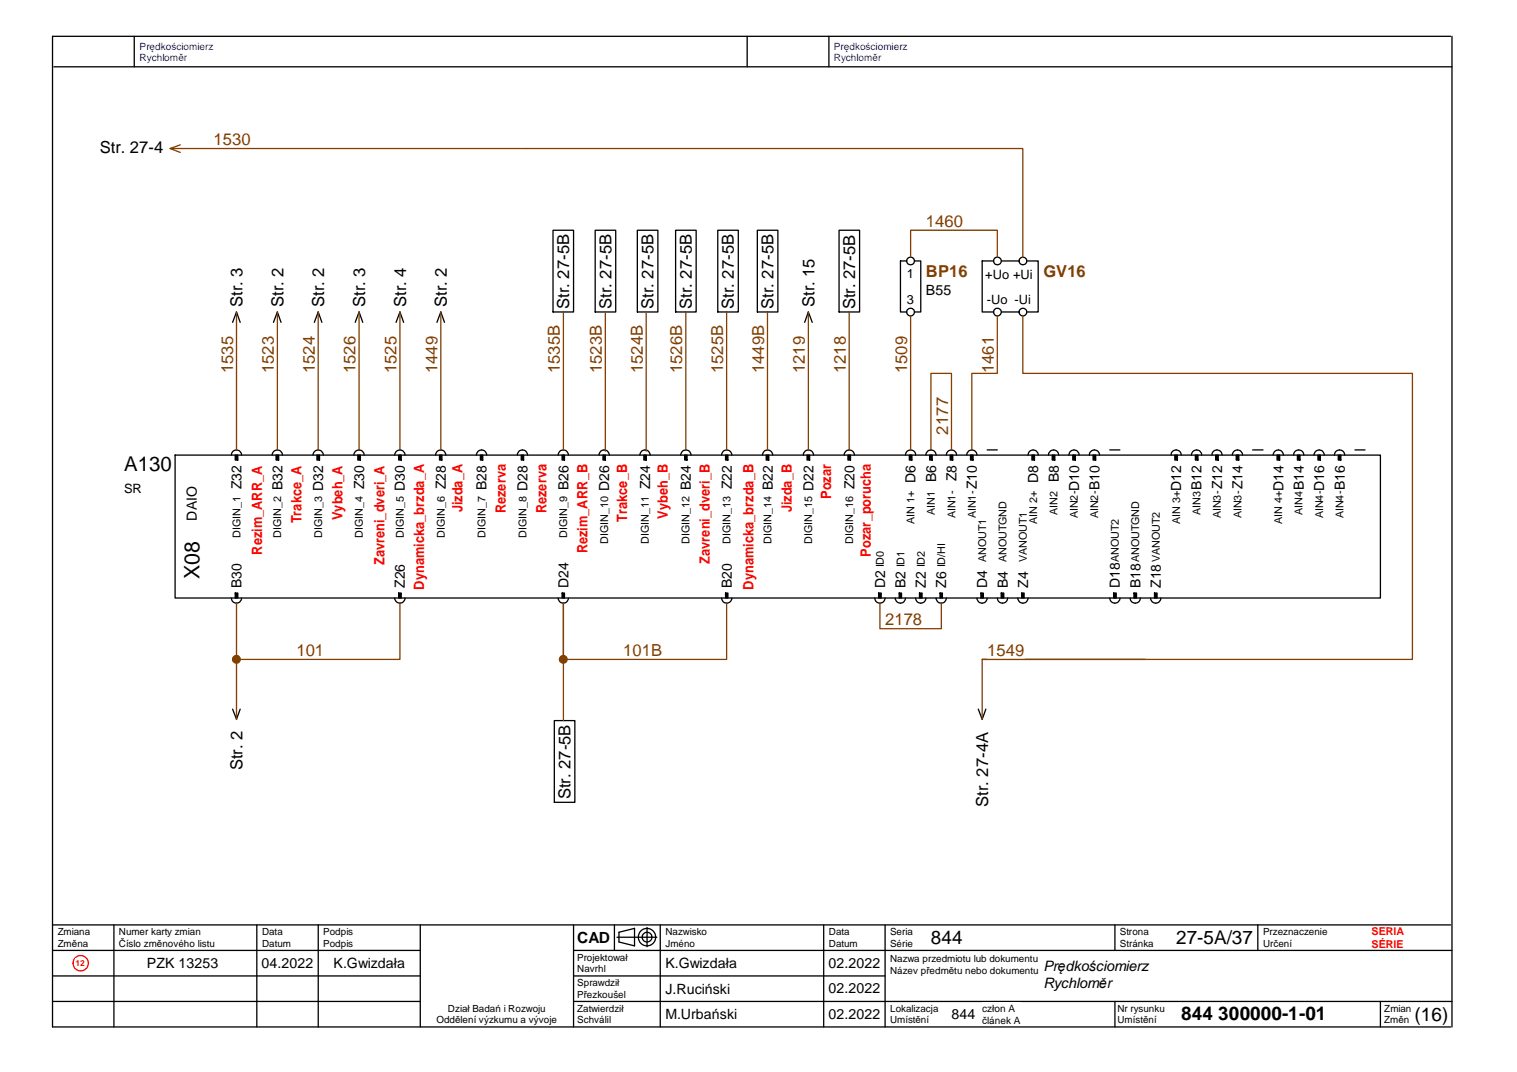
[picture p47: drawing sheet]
<svg xmlns="http://www.w3.org/2000/svg" width="297mm" height="210mm" viewBox="0 0 297 210" stroke-linecap="round" stroke-linejoin="round" font-family="sans-serif">
<defs><g id="words">
<text font-size="4.2" x="39.1" y="113.3" transform="rotate(-90 39.1 113.3)">X08</text>
<text font-size="4" x="24.3" y="92.3">A130</text>
<g font-size="3.7">
<text x="182.3" y="184.9">844</text>
<text x="230.3" y="184.9">27-5A/37</text>
<text x="231.3" y="199.8">844 300000-1-01</text>
<text x="277" y="199.9">(16)</text>
</g>
<g font-size="3.3" fill="#804000">
<text x="41.8" y="28.4">1530</text>
<text x="181.3" y="44.4">1460</text>
<text x="45.6" y="73.1" transform="rotate(-90 45.6 73.1)">1535</text>
<text x="53.6" y="73.1" transform="rotate(-90 53.6 73.1)">1523</text>
<text x="61.6" y="73.1" transform="rotate(-90 61.6 73.1)">1524</text>
<text x="69.6" y="73.1" transform="rotate(-90 69.6 73.1)">1526</text>
<text x="77.6" y="73.1" transform="rotate(-90 77.6 73.1)">1525</text>
<text x="85.6" y="73.1" transform="rotate(-90 85.6 73.1)">1449</text>
<text x="109.6" y="73.1" transform="rotate(-90 109.6 73.1)">1535B</text>
<text x="117.9" y="73.1" transform="rotate(-90 117.9 73.1)">1523B</text>
<text x="125.9" y="73.1" transform="rotate(-90 125.9 73.1)">1524B</text>
<text x="133.6" y="73.1" transform="rotate(-90 133.6 73.1)">1526B</text>
<text x="141.6" y="73.1" transform="rotate(-90 141.6 73.1)">1525B</text>
<text x="149.6" y="73.1" transform="rotate(-90 149.6 73.1)">1449B</text>
<text x="157.6" y="73.1" transform="rotate(-90 157.6 73.1)">1219</text>
<text x="165.6" y="73.1" transform="rotate(-90 165.6 73.1)">1218</text>
<text x="177.6" y="73.1" transform="rotate(-90 177.6 73.1)">1509</text>
<text x="194.6" y="73.1" transform="rotate(-90 194.6 73.1)">1461</text>
<text x="185.6" y="85.1" transform="rotate(-90 185.6 85.1)">2177</text>
<text x="173.3" y="122.4">2178</text>
<text x="58" y="128.4">101</text>
<text x="122" y="128.4">101B</text>
<text x="193.3" y="128.4">1549</text>
</g>
<g font-size="3.3">
<text x="19.6" y="30">Str. 27-4</text>
<text x="47.5" y="60.1" transform="rotate(-90 47.5 60.1)">Str. 3</text>
<text x="55.5" y="60.1" transform="rotate(-90 55.5 60.1)">Str. 2</text>
<text x="63.5" y="60.1" transform="rotate(-90 63.5 60.1)">Str. 2</text>
<text x="71.5" y="60.1" transform="rotate(-90 71.5 60.1)">Str. 3</text>
<text x="79.5" y="60.1" transform="rotate(-90 79.5 60.1)">Str. 4</text>
<text x="87.5" y="60.1" transform="rotate(-90 87.5 60.1)">Str. 2</text>
<text x="111.5" y="60.5" transform="rotate(-90 111.5 60.5)">Str. 27-5B</text>
<text x="119.7" y="60.5" transform="rotate(-90 119.7 60.5)">Str. 27-5B</text>
<text x="128" y="60.5" transform="rotate(-90 128 60.5)">Str. 27-5B</text>
<text x="135.5" y="60.5" transform="rotate(-90 135.5 60.5)">Str. 27-5B</text>
<text x="143.7" y="60.5" transform="rotate(-90 143.7 60.5)">Str. 27-5B</text>
<text x="151.5" y="60.5" transform="rotate(-90 151.5 60.5)">Str. 27-5B</text>
<text x="159.5" y="60.1" transform="rotate(-90 159.5 60.1)">Str. 15</text>
<text x="167.5" y="60.6" transform="rotate(-90 167.5 60.6)">Str. 27-5B</text>
<text x="47.5" y="150.8" transform="rotate(-90 47.5 150.8)">Str. 2</text>
<text x="111.7" y="156.5" transform="rotate(-90 111.7 156.5)">Str. 27-5B</text>
<text x="193.5" y="158" transform="rotate(-90 193.5 158)">Str. 27-4A</text>
</g>
<g font-size="3.2" fill="#804000">
<text x="181.3" y="54.1">BP16</text>
<text x="204.3" y="54.1">GV16</text>
</g>
<text font-size="3" x="113" y="184.6">CAD</text>
<g font-size="2.8">
<text x="181.3" y="57.7">B55</text>
<text x="28.8" y="189.6">PZK 13253</text>
<text x="51.2" y="189.6">04.2022</text>
<text x="65.3" y="189.6">K.Gwizdała</text>
<text x="130.3" y="189.6">K.Gwizdała</text>
<text x="162.2" y="189.6">02.2022</text>
<text x="204.3" y="190.2">Prędkościomierz</text>
<text x="130.3" y="194.6">J.Ruciński</text>
<text x="162.2" y="194.4">02.2022</text>
<text x="204.3" y="193.5">Rychloměr</text>
<text x="130.3" y="199.6">M.Urbański</text>
<text x="162.2" y="199.6">02.2022</text>
<text x="186.3" y="199.6">844</text>
</g>
<g font-size="2.8" fill="#f00">
<text x="67.1" y="101.9" transform="rotate(-90 67.1 101.9)">Vybeh_A</text>
<text x="90.5" y="100.3" transform="rotate(-90 90.5 100.3)">Jizda_A</text>
<text x="99" y="100.5" transform="rotate(-90 99 100.5)">Rezerva</text>
<text x="107" y="100.5" transform="rotate(-90 107 100.5)">Rezerva</text>
<text x="130.8" y="101.6" transform="rotate(-90 130.8 101.6)">Vybeh_B</text>
<text x="155" y="100.3" transform="rotate(-90 155 100.3)">Jizda_B</text>
<text x="162.8" y="97.7" transform="rotate(-90 162.8 97.7)">Pozar</text>
<text x="59.1" y="102.5" transform="rotate(-90 59.1 102.5)">Trakce_A</text>
<text x="122.8" y="102.2" transform="rotate(-90 122.8 102.2)">Trakce_B</text>
<text x="51.3" y="108.6" transform="rotate(-90 51.3 108.6)">Rezim_ARR_A</text>
<text x="75.3" y="110.7" transform="rotate(-90 75.3 110.7)">Zavreni_dveri_A</text>
<text x="115" y="108.4" transform="rotate(-90 115 108.4)">Rezim_ARR_B</text>
<text x="139" y="110.4" transform="rotate(-90 139 110.4)">Zavreni_dveri_B</text>
<text x="170.5" y="109" transform="rotate(-90 170.5 109)">Pozar_porucha</text>
<text x="83.1" y="115.5" transform="rotate(-90 83.1 115.5)">Dynamicka_brzda_A</text>
<text x="147.5" y="115.5" transform="rotate(-90 147.5 115.5)">Dynamicka_brzda_B</text>
</g>
<g font-size="2.7">
<text x="47.3" y="95.8" transform="rotate(-90 47.3 95.8)">Z32</text>
<text x="71.3" y="95.8" transform="rotate(-90 71.3 95.8)">Z30</text>
<text x="87.3" y="95.8" transform="rotate(-90 87.3 95.8)">Z28</text>
<text x="127.3" y="95.8" transform="rotate(-90 127.3 95.8)">Z24</text>
<text x="143.3" y="95.8" transform="rotate(-90 143.3 95.8)">Z22</text>
<text x="167.3" y="95.8" transform="rotate(-90 167.3 95.8)">Z20</text>
<text x="179.3" y="94.6" transform="rotate(-90 179.3 94.6)">D6</text>
<text x="183.3" y="94.4" transform="rotate(-90 183.3 94.4)">B6</text>
<text x="187.3" y="94.3" transform="rotate(-90 187.3 94.3)">Z8</text>
<text x="191.3" y="95.8" transform="rotate(-90 191.3 95.8)">Z10</text>
<text x="203.3" y="94.6" transform="rotate(-90 203.3 94.6)">D8</text>
<text x="207.3" y="94.4" transform="rotate(-90 207.3 94.4)">B8</text>
<text x="239.3" y="95.8" transform="rotate(-90 239.3 95.8)">Z12</text>
<text x="243.3" y="95.8" transform="rotate(-90 243.3 95.8)">Z14</text>
<text x="38.6" y="101.9" transform="rotate(-90 38.6 101.9)">DAIO</text>
<text x="55.3" y="96" transform="rotate(-90 55.3 96)">B32</text>
<text x="63.3" y="96.2" transform="rotate(-90 63.3 96.2)">D32</text>
<text x="79.3" y="96.2" transform="rotate(-90 79.3 96.2)">D30</text>
<text x="95.3" y="96" transform="rotate(-90 95.3 96)">B28</text>
<text x="103.3" y="96.2" transform="rotate(-90 103.3 96.2)">D28</text>
<text x="111.3" y="96" transform="rotate(-90 111.3 96)">B26</text>
<text x="119.3" y="96.2" transform="rotate(-90 119.3 96.2)">D26</text>
<text x="135.3" y="96" transform="rotate(-90 135.3 96)">B24</text>
<text x="151.3" y="96" transform="rotate(-90 151.3 96)">B22</text>
<text x="159.3" y="96.2" transform="rotate(-90 159.3 96.2)">D22</text>
<text x="211.3" y="96.2" transform="rotate(-90 211.3 96.2)">D10</text>
<text x="215.3" y="96" transform="rotate(-90 215.3 96)">B10</text>
<text x="231.3" y="96.2" transform="rotate(-90 231.3 96.2)">D12</text>
<text x="235.3" y="96" transform="rotate(-90 235.3 96)">B12</text>
<text x="251.3" y="96.2" transform="rotate(-90 251.3 96.2)">D14</text>
<text x="255.3" y="96" transform="rotate(-90 255.3 96)">B14</text>
<text x="259.3" y="96.2" transform="rotate(-90 259.3 96.2)">D16</text>
<text x="263.3" y="96" transform="rotate(-90 263.3 96)">B16</text>
<text x="47.3" y="115.1" transform="rotate(-90 47.3 115.1)">B30</text>
<text x="79.3" y="115.1" transform="rotate(-90 79.3 115.1)">Z26</text>
<text x="111.3" y="115.1" transform="rotate(-90 111.3 115.1)">D24</text>
<text x="143.3" y="115.1" transform="rotate(-90 143.3 115.1)">B20</text>
<text x="173.3" y="115.1" transform="rotate(-90 173.3 115.1)">D2</text>
<text x="177.3" y="115.1" transform="rotate(-90 177.3 115.1)">B2</text>
<text x="181.3" y="115.1" transform="rotate(-90 181.3 115.1)">Z2</text>
<text x="185.3" y="115.1" transform="rotate(-90 185.3 115.1)">Z6</text>
<text x="193.3" y="115.1" transform="rotate(-90 193.3 115.1)">D4</text>
<text x="197.3" y="115.1" transform="rotate(-90 197.3 115.1)">B4</text>
<text x="201.3" y="115.1" transform="rotate(-90 201.3 115.1)">Z4</text>
<text x="219.3" y="115.1" transform="rotate(-90 219.3 115.1)">D18</text>
<text x="223.3" y="115.1" transform="rotate(-90 223.3 115.1)">B18</text>
<text x="227.3" y="115.1" transform="rotate(-90 227.3 115.1)">Z18</text>
</g>
<g font-size="2.5">
<text x="177.6" y="59.6">3</text>
<text x="177.6" y="54.4">1</text>
<text x="192.9" y="54.6">+Uo +Ui</text>
<text x="193.2" y="59.4">-Uo -Ui</text>
<text x="24.3" y="96.6">SR</text>
</g>
<g font-size="2.1">
<text x="183" y="100.8" transform="rotate(-90 183 100.8)">AIN1</text>
<text x="187.1" y="101.5" transform="rotate(-90 187.1 101.5)">AIN1-</text>
<text x="191" y="101.5" transform="rotate(-90 191 101.5)">AIN1-</text>
<text x="207" y="100.8" transform="rotate(-90 207 100.8)">AIN2</text>
<text x="211.1" y="101.5" transform="rotate(-90 211.1 101.5)">AIN2-</text>
<text x="215.1" y="101.5" transform="rotate(-90 215.1 101.5)">AIN2-</text>
<text x="235.1" y="100.8" transform="rotate(-90 235.1 100.8)">AIN3</text>
<text x="239.1" y="101.5" transform="rotate(-90 239.1 101.5)">AIN3-</text>
<text x="243.1" y="101.5" transform="rotate(-90 243.1 101.5)">AIN3-</text>
<text x="255.1" y="100.8" transform="rotate(-90 255.1 100.8)">AIN4</text>
<text x="259.1" y="101.5" transform="rotate(-90 259.1 101.5)">AIN4-</text>
<text x="263.1" y="101.5" transform="rotate(-90 263.1 101.5)">AIN4-</text>
<text x="47.1" y="105.3" transform="rotate(-90 47.1 105.3)">DIGIN_1</text>
<text x="55.1" y="105.3" transform="rotate(-90 55.1 105.3)">DIGIN_2</text>
<text x="63.1" y="105.3" transform="rotate(-90 63.1 105.3)">DIGIN_3</text>
<text x="71.1" y="105.3" transform="rotate(-90 71.1 105.3)">DIGIN_4</text>
<text x="79.1" y="105.3" transform="rotate(-90 79.1 105.3)">DIGIN_5</text>
<text x="87.1" y="105.3" transform="rotate(-90 87.1 105.3)">DIGIN_6</text>
<text x="95.1" y="105.3" transform="rotate(-90 95.1 105.3)">DIGIN_7</text>
<text x="103.1" y="105.3" transform="rotate(-90 103.1 105.3)">DIGIN_8</text>
<text x="111.1" y="105.3" transform="rotate(-90 111.1 105.3)">DIGIN_9</text>
<text x="119.1" y="106.5" transform="rotate(-90 119.1 106.5)">DIGIN_10</text>
<text x="127" y="106.5" transform="rotate(-90 127 106.5)">DIGIN_11</text>
<text x="135" y="106.5" transform="rotate(-90 135 106.5)">DIGIN_12</text>
<text x="143" y="106.5" transform="rotate(-90 143 106.5)">DIGIN_13</text>
<text x="151" y="106.5" transform="rotate(-90 151 106.5)">DIGIN_14</text>
<text x="159" y="106.5" transform="rotate(-90 159 106.5)">DIGIN_15</text>
<text x="167" y="106.5" transform="rotate(-90 167 106.5)">DIGIN_16</text>
<text x="179.1" y="102.6" transform="rotate(-90 179.1 102.6)">AIN 1+</text>
<text x="203.1" y="102.6" transform="rotate(-90 203.1 102.6)">AIN 2+</text>
<text x="231.1" y="102.6" transform="rotate(-90 231.1 102.6)">AIN 3+</text>
<text x="251.1" y="102.6" transform="rotate(-90 251.1 102.6)">AIN 4+</text>
<text x="173.1" y="111.1" transform="rotate(-90 173.1 111.1)">ID0</text>
<text x="177.1" y="111.1" transform="rotate(-90 177.1 111.1)">ID1</text>
<text x="181.1" y="111.1" transform="rotate(-90 181.1 111.1)">ID2</text>
<text x="185.1" y="111.1" transform="rotate(-90 185.1 111.1)">ID/HI</text>
<text x="193.1" y="110.1" transform="rotate(-90 193.1 110.1)">ANOUT1</text>
<text x="197.1" y="110.1" transform="rotate(-90 197.1 110.1)">ANOUTGND</text>
<text x="201.1" y="110.1" transform="rotate(-90 201.1 110.1)">VANOUT1</text>
<text x="219.1" y="110.1" transform="rotate(-90 219.1 110.1)">ANOUT2</text>
<text x="223.1" y="110.1" transform="rotate(-90 223.1 110.1)">ANOUTGND</text>
<text x="227.1" y="110.1" transform="rotate(-90 227.1 110.1)">VANOUT2</text>
</g>
<g font-size="2.1" fill="#f00">
<text x="268.6" y="183">SERIA</text>
<text x="268.6" y="185.5">SÉRIE</text>
</g>
<g font-size="2" fill="#00f">
<text x="27.3" y="12">Rychloměr</text>
<text x="27.3" y="9.7">Prędkościomierz</text>
<text x="163.3" y="12">Rychloměr</text>
<text x="163.3" y="9.7">Prędkościomierz</text>
</g>
<g font-size="2">
<text x="192.3" y="198.2">człon A</text>
<text x="192.3" y="200.5">článek A</text>
</g>
<g font-size="1.9">
<text x="11.3" y="183.1">Zmiana</text>
<text x="11.3" y="185.4">Změna</text>
<text x="23.3" y="183.1">Numer karty zmian</text>
<text x="23.3" y="185.4">Číslo změnového listu</text>
<text x="51.3" y="183.1">Data</text>
<text x="51.3" y="185.4">Datum</text>
<text x="63.3" y="183.1">Podpis</text>
<text x="63.3" y="185.4">Podpis</text>
<text x="130.3" y="183.1">Nazwisko</text>
<text x="130.3" y="185.4">Jméno</text>
<text x="162.3" y="183.1">Data</text>
<text x="162.3" y="185.4">Datum</text>
<text x="174.3" y="183.1">Seria</text>
<text x="174.3" y="185.4">Série</text>
<text x="219.3" y="183.1">Strona</text>
<text x="219.3" y="185.4">Stránka</text>
<text x="247.3" y="183.1">Przeznaczenie</text>
<text x="247.3" y="185.4">Určení</text>
<text x="113" y="188.1">Projektował</text>
<text x="113" y="190.4">Navrhl</text>
<text x="174.3" y="188.4">Nazwa przedmiotu lub dokumentu</text>
<text x="174.3" y="190.7">Název předmětu nebo dokumentu</text>
<text x="113" y="193.1">Sprawdził</text>
<text x="113" y="195.4">Přezkoušel</text>
<text x="85.5" y="200.4">Oddělení výzkumu a vývoje</text>
<text x="87.7" y="198.1">Dział Badań i Rozwoju</text>
<text x="113" y="198.1">Zatwierdził</text>
<text x="113" y="200.4">Schválil</text>
<text x="174.3" y="198.2">Lokalizacja</text>
<text x="174.3" y="200.4">Umístění</text>
<text x="218.8" y="198.2">Nr rysunku</text>
<text x="218.8" y="200.4">Umístění</text>
<text x="271.1" y="198.2">Zmian</text>
<text x="271.1" y="200.4">Změn</text>
</g>
<text font-size="1.6" fill="#f00" x="14.8" y="189.1">12</text>
</g></defs>
<path d="M10.5 13.1h273.8M26.3 7.1v6M146.3 7.1v6M162.3 7.1v6M284.1 7.1h-273.8v194h273.8M284.3 7.1v194M10.3 191.1h72M10.3 181.1h273.8M129.3 181.1v20M173.3 181.1v20" fill="none" stroke="#010101" stroke-width=".25"/>
<g fill="#fff">
<path d="M218.8 196.3h9.2v4.5h-9.2z" fill-rule="evenodd"/>
<path d="M113 186.3h9.9v4.5h-9.9z" fill-rule="evenodd"/>
<path d="M130.3 181.4h8.1v4.4h-8.1z" fill-rule="evenodd"/>
<path d="M113 191.3h9.6v4.5h-9.6z" fill-rule="evenodd"/>
</g>
<path d="M10.3 196.1h72M10.3 186.1h72" fill="none" stroke="#010101" stroke-width=".25"/>
<g fill="#fff">
<path d="M113 196.3h9.1v4.5h-9.1z" fill-rule="evenodd"/>
<path d="M130.3 186.9h14v3.2h-14z" fill-rule="evenodd"/>
<path d="M130.3 191.9h12.7v3.2h-12.7z" fill-rule="evenodd"/>
<path d="M130.3 196.9h14.1v3.3h-14.1z" fill-rule="evenodd"/>
</g>
<path d="M161.3 181.1v20" fill="none" stroke="#010101" stroke-width=".25"/>
<g fill="#fff">
<path d="M162.3 181.3h5.7v4.5h-5.7z" fill-rule="evenodd"/>
<path d="M11.3 181.4h6.4v4.4h-6.4z" fill-rule="evenodd"/>
</g>
<path d="M22.3 181.1v20M50.3 181.1v20" fill="none" stroke="#010101" stroke-width=".25"/>
<path d="M23.3 181.4h18.8v4.4h-18.8z" fill-rule="evenodd" fill="#fff"/>
<path d="M82.3 181.1v20" fill="none" stroke="#010101" stroke-width=".25"/>
<path d="M51.3 181.4h5.7v4.4h-5.7z" fill-rule="evenodd" fill="#fff"/>
<path d="M62.3 181.1v20" fill="none" stroke="#010101" stroke-width=".25"/>
<path d="M63.3 181.4h5.9v4.4h-5.9z" fill-rule="evenodd" fill="#fff"/>
<path d="M112.3 196.1h172M112.3 186.1h172M270.3 196.1v5" fill="none" stroke="#000" stroke-width=".25"/>
<path d="M112.3 181.1v20" fill="none" stroke="#010101" stroke-width=".25"/>
<g fill="#fff">
<path d="M271.1 196.3h5.2v4.5h-5.2z" fill-rule="evenodd"/>
<path d="M174.3 181.3h4.5v4.5h-4.5z" fill-rule="evenodd"/>
<path d="M182.3 181.4h6.2v4.2h-6.2z" fill-rule="evenodd"/>
<path d="M231.3 196.4h28.4v4.3h-28.4z" fill-rule="evenodd"/>
</g>
<path d="M218.3 196.1v5" fill="none" stroke="#000" stroke-width=".25"/>
<g fill="#fff">
<path d="M174.3 196.3h9.5v4.5h-9.5z" fill-rule="evenodd"/>
<path d="M186.3 197h4.7v3.2h-4.7z" fill-rule="evenodd"/>
<path d="M174.3 186.6h29.1v4.5h-29.1z" fill-rule="evenodd"/>
<path d="M162.2 186.9h10.2v3.2h-10.2z" fill-rule="evenodd"/>
</g>
<path d="M218.3 181.1v5" fill="none" stroke="#000" stroke-width=".25"/>
<g fill="#fff">
<path d="M219.3 181.3h6.6v4.5h-6.6z" fill-rule="evenodd"/>
<path d="M230.3 181.4h15.1v4.2h-15.1z" fill-rule="evenodd"/>
</g>
<path d="M246.3 181.1v5" fill="none" stroke="#000" stroke-width=".25"/>
<path d="M247.3 181.3h12.6v4.5h-12.6z" fill-rule="evenodd" fill="#fff"/>
<g fill="none" stroke="#000" stroke-width=".25">
<path d="M112.3 191.1h61M120.3 181.1v5M120.8 183.5h7.8M121.2 182.5l3-.7v3.4l-3-.8zM126.7 181.6v3.8"/>
<circle cx="126.7" cy="183.5" r="1.71"/>
<circle cx="126.7" cy="183.5" r=".94"/>
</g>
<g fill="#fff">
<path d="M162.2 191.8h10.2v3.1h-10.2z" fill-rule="evenodd"/>
<path d="M162.2 197h10.2v3.2h-10.2z" fill-rule="evenodd"/>
<path d="M192.3 196.3h7.5v4.6h-7.5z" fill-rule="evenodd"/>
<circle cx="15.8" cy="188.6" r="1.5"/>
</g>
<circle cx="15.8" cy="188.6" r="1.5" fill="none" stroke="#f00" stroke-width=".25"/>
<g fill="#fff">
<path d="M14.8 187.6h1.8v1.9h-1.8z" fill-rule="evenodd"/>
<path d="M28.8 187h14v3.2h-14z" fill-rule="evenodd"/>
<path d="M51.2 187h10.2v3.2h-10.2z" fill-rule="evenodd"/>
<path d="M65.3 187h14v3.2h-14z" fill-rule="evenodd"/>
<path d="M277 196.4h6.6v4.3h-6.6z" fill-rule="evenodd"/>
<path d="M27.3 7.8h14.5v4.6h-14.5z" fill-rule="evenodd"/>
<path d="M163.3 7.8h14.5v4.6h-14.5z" fill-rule="evenodd"/>
<path d="M181.3 51.1h8.2v3.8h-8.2z" fill-rule="evenodd"/>
<path d="M204.3 51.1h8.3v3.8h-8.3z" fill-rule="evenodd"/>
</g>
<path d="M108.3 45.1h4v16h-4zM164.3 45.1h4v16h-4zM176.3 51.1h4v10h-4zM45.5 63.1l.8-2 .7 2M53.5 63.1l.8-2 .7 2M61.5 63.1l.8-2 .7 2M69.6 63.1l.7-2 .7 2M77.6 63.1l.7-2 .7 2M85.6 63.1l.7-2 .7 2M157.6 63.1l.7-2 .7 2M45.5 138.9l.8 1.9 .7-1.9" fill="none" stroke="#000" stroke-width=".25"/>
<circle cx="178.3" cy="51.1" r=".76" fill="#fff"/>
<circle cx="178.3" cy="51.1" r=".76" fill="none" stroke="#000" stroke-width=".25"/>
<circle cx="178.3" cy="61.1" r=".75" fill="#fff"/>
<g fill="none" stroke="#000" stroke-width=".25">
<path d="M192.3 51.1h11v10h-11z"/>
<circle cx="178.3" cy="61.1" r=".75"/>
</g>
<circle cx="195.3" cy="61.1" r=".74" fill="#fff"/>
<circle cx="195.3" cy="61.1" r=".74" fill="none" stroke="#000" stroke-width=".25"/>
<circle cx="200.3" cy="61.1" r=".74" fill="#fff"/>
<circle cx="200.3" cy="61.1" r=".74" fill="none" stroke="#000" stroke-width=".25"/>
<circle cx="195.3" cy="51.1" r=".75" fill="#fff"/>
<circle cx="195.3" cy="51.1" r=".74" fill="none" stroke="#000" stroke-width=".25"/>
<circle cx="200.3" cy="51.1" r=".75" fill="#fff"/>
<g fill="none" stroke="#000" stroke-width=".25">
<path d="M34.3 89.1h236v28h-236zM45.3 89.1a1 1 0 0 1 1-1 1 1 0 0 1 1 1M46.1 89.1h.5v1h-.5zM53.3 89.1a1 1 0 0 1 1-1 1 1 0 0 1 1 1M54.1 89.1h.5v1h-.5zM61.3 89.1a1 1 0 0 1 1-1 1 1 0 0 1 1 1M62.1 89.1h.5v1h-.5zM69.3 89.1a1 1 0 0 1 1-1 1 1 0 0 1 1 1M70.1 89.1h.5v1h-.5z"/>
<circle cx="200.3" cy="51.1" r=".74"/>
</g>
<g fill="#000">
<path d="M46.1 89.1h.5v1h-.5z" fill-rule="evenodd"/>
<path d="M54.1 89.1h.5v1h-.5z" fill-rule="evenodd"/>
<path d="M62.1 89.1h.5v1h-.5z" fill-rule="evenodd"/>
<path d="M70.1 89.1h.5v1h-.5z" fill-rule="evenodd"/>
</g>
<path d="M36 95.3h3.1v6.6h-3.1z" fill-rule="evenodd" fill="#fff"/>
<path d="M46.1 116.1h.5v1h-.5z" fill-rule="evenodd" fill="#000"/>
<path d="M45.3 117.1a1 1 0 0 0 1 1 1 1 0 0 0 1-1M46.1 116.1h.5v1h-.5z" fill="none" stroke="#000" stroke-width=".25"/>
<g fill="#fff">
<path d="M35.1 105.9h4.9v7.4h-4.9z" fill-rule="evenodd"/>
<path d="M44.7 91.1h3.2v4.7h-3.2z" fill-rule="evenodd"/>
<path d="M52.7 91.1h3.2v4.9h-3.2z" fill-rule="evenodd"/>
<path d="M60.7 91.1h3.2v5.1h-3.2z" fill-rule="evenodd"/>
<path d="M68.7 91.1h3.2v4.7h-3.2z" fill-rule="evenodd"/>
<path d="M44.7 110.2h3.2v4.9h-3.2z" fill-rule="evenodd"/>
<path d="M45.1 97.1h2.4v8.1h-2.4z" fill-rule="evenodd"/>
</g>
<g fill="#000">
<path d="M172 116.1h.5v1h-.5z" fill-rule="evenodd"/>
<path d="M176.1 116.1h.4v1h-.4z" fill-rule="evenodd"/>
<path d="M180 116.1h.5v1h-.5z" fill-rule="evenodd"/>
<path d="M184.1 116.1h.4v1h-.4z" fill-rule="evenodd"/>
</g>
<path d="M171.3 117.1a1.02 1.02 0 0 0 1 1 1.02 1.02 0 0 0 1-1M172 116.1h.5v1h-.5zM175.3 117.1a1 1 0 0 0 1 1 1 1 0 0 0 1-1M176.1 116.1h.4v1h-.4zM179.3 117.1a1.02 1.02 0 0 0 1 1 1.02 1.02 0 0 0 1-1M180 116.1h.5v1h-.5zM183.3 117.1a1 1 0 0 0 1 1 1 1 0 0 0 1-1M184.1 116.1h.4v1h-.4z" fill="none" stroke="#000" stroke-width=".25"/>
<g fill="#fff">
<path d="M170.7 111.5h3.2v3.6h-3.2z" fill-rule="evenodd"/>
<path d="M174.7 111.7h3.2v3.4h-3.2z" fill-rule="evenodd"/>
<path d="M178.7 111.9h3.2v3.2h-3.2z" fill-rule="evenodd"/>
<path d="M182.7 111.9h3.2v3.2h-3.2z" fill-rule="evenodd"/>
</g>
<g fill="#000">
<path d="M178.1 89.1h.5v1h-.5z" fill-rule="evenodd"/>
<path d="M182 89.1h.5v1h-.5z" fill-rule="evenodd"/>
</g>
<path d="M177.3 89.1a1 1 0 0 1 1-1 1 1 0 0 1 1 1M178.1 89.1h.5v1h-.5zM181.3 89.1a1 1 0 0 1 1-1 1 1 0 0 1 1 1M182 89.1h.5v1h-.5z" fill="none" stroke="#000" stroke-width=".25"/>
<g fill="#fff">
<path d="M176.7 91.1h3.2v3.6h-3.2z" fill-rule="evenodd"/>
<path d="M180.7 91.1h3.2v3.4h-3.2z" fill-rule="evenodd"/>
</g>
<path d="M193.3 88.1h2" fill="none" stroke="#000" stroke-width=".25"/>
<g fill="#fff">
<path d="M53.1 97.1h2.4v8.1h-2.4z" fill-rule="evenodd"/>
<path d="M61.1 97.1h2.4v8.1h-2.4z" fill-rule="evenodd"/>
<path d="M69.1 97.1h2.4v8.1h-2.4z" fill-rule="evenodd"/>
</g>
<g fill="#000">
<path d="M78.1 89.1h.5v1h-.5z" fill-rule="evenodd"/>
<path d="M86.1 89.1h.4v1h-.4z" fill-rule="evenodd"/>
<path d="M94.1 89.1h.4v1h-.4z" fill-rule="evenodd"/>
<path d="M102.1 89.1h.4v1h-.4z" fill-rule="evenodd"/>
<path d="M78.1 116.1h.5v1h-.5z" fill-rule="evenodd"/>
</g>
<path d="M77.3 89.1a1 1 0 0 1 1-1 1 1 0 0 1 1 1M78.1 89.1h.5v1h-.5zM85.3 89.1a1 1 0 0 1 1-1 1 1 0 0 1 1 1M86.1 89.1h.4v1h-.4zM93.3 89.1a1 1 0 0 1 1-1 1 1 0 0 1 1 1M94.1 89.1h.4v1h-.4zM101.3 89.1a1 1 0 0 1 1-1 1 1 0 0 1 1 1M102.1 89.1h.4v1h-.4zM77.3 117.1a1 1 0 0 0 1 1 1 1 0 0 0 1-1M78.1 116.1h.5v1h-.5z" fill="none" stroke="#000" stroke-width=".25"/>
<g fill="#fff">
<path d="M76.7 91.1h3.2v5.1h-3.2z" fill-rule="evenodd"/>
<path d="M84.7 91.1h3.2v4.7h-3.2z" fill-rule="evenodd"/>
<path d="M92.7 91.1h3.2v4.9h-3.2z" fill-rule="evenodd"/>
<path d="M100.7 91.1h3.2v5.1h-3.2z" fill-rule="evenodd"/>
<path d="M76.7 110.4h3.2v4.7h-3.2z" fill-rule="evenodd"/>
<path d="M77.1 97.1h2.4v8.1h-2.4z" fill-rule="evenodd"/>
<path d="M85.1 97.1h2.4v8.1h-2.4z" fill-rule="evenodd"/>
<path d="M93.1 97.1h2.4v8.1h-2.4z" fill-rule="evenodd"/>
<path d="M101.1 97.1h2.4v8.1h-2.4z" fill-rule="evenodd"/>
</g>
<g fill="#000">
<path d="M110.1 89.1h.4v1h-.4z" fill-rule="evenodd"/>
<path d="M118.1 89.1h.4v1h-.4z" fill-rule="evenodd"/>
<path d="M110.1 116.1h.4v1h-.4z" fill-rule="evenodd"/>
</g>
<path d="M109.3 89.1a1 1 0 0 1 1-1 1 1 0 0 1 1 1M110.1 89.1h.4v1h-.4zM117.3 89.1a1 1 0 0 1 1-1 1 1 0 0 1 1 1M118.1 89.1h.4v1h-.4zM109.3 117.1a1 1 0 0 0 1 1 1 1 0 0 0 1-1M110.1 116.1h.4v1h-.4z" fill="none" stroke="#000" stroke-width=".25"/>
<g fill="#fff">
<path d="M108.7 91.1h3.2v4.9h-3.2z" fill-rule="evenodd"/>
<path d="M116.7 91.1h3.2v5.1h-3.2z" fill-rule="evenodd"/>
<path d="M108.7 110h3.2v5.1h-3.2z" fill-rule="evenodd"/>
<path d="M109.1 97.1h2.4v8.1h-2.4z" fill-rule="evenodd"/>
<path d="M117.1 97.1h2.4v9.2h-2.4z" fill-rule="evenodd"/>
</g>
<path d="M186.1 89.1h.5v1h-.5z" fill-rule="evenodd" fill="#000"/>
<path d="M185.3 89.1a1 1 0 0 1 1-1 1 1 0 0 1 1 1M186.1 89.1h.5v1h-.5z" fill="none" stroke="#000" stroke-width=".25"/>
<path d="M184.7 91.1h3.2v3.2h-3.2z" fill-rule="evenodd" fill="#fff"/>
<path d="M190 89.1h.5v1h-.5z" fill-rule="evenodd" fill="#000"/>
<path d="M189.3 89.1a1 1 0 0 1 1-1 1 1 0 0 1 1 1M190 89.1h.5v1h-.5z" fill="none" stroke="#000" stroke-width=".25"/>
<g fill="#fff">
<path d="M188.7 91.1h3.2v4.7h-3.2z" fill-rule="evenodd"/>
<path d="M177.1 96.1h2.4v6.4h-2.4z" fill-rule="evenodd"/>
<path d="M181.1 96.1h2.4v4.6h-2.4z" fill-rule="evenodd"/>
<path d="M185.1 96.1h2.4v5.3h-2.4z" fill-rule="evenodd"/>
<path d="M189.1 96.1h2.4v5.3h-2.4z" fill-rule="evenodd"/>
<path d="M171.1 107.9h2.4v3.2h-2.4z" fill-rule="evenodd"/>
<path d="M175.1 107.9h2.4v3.2h-2.4z" fill-rule="evenodd"/>
<path d="M179.1 107.9h2.4v3.2h-2.4z" fill-rule="evenodd"/>
<path d="M183.1 106.4h2.4v4.7h-2.4z" fill-rule="evenodd"/>
</g>
<g fill="#000">
<path d="M192.1 116.1h.4v1h-.4z" fill-rule="evenodd"/>
<path d="M196 116.1h.6v1h-.6z" fill-rule="evenodd"/>
<path d="M200.1 116.1h.4v1h-.4z" fill-rule="evenodd"/>
</g>
<path d="M191.3 117.1a1 1 0 0 0 1 1 1 1 0 0 0 1-1M192.1 116.1h.4v1h-.4zM195.3 117.1a1.02 1.02 0 0 0 1 1 1.02 1.02 0 0 0 1-1M196 116.1h.6v1h-.6zM199.3 117.1a1 1 0 0 0 1 1 1 1 0 0 0 1-1M200.1 116.1h.4v1h-.4z" fill="none" stroke="#000" stroke-width=".25"/>
<g fill="#fff">
<path d="M190.7 111.5h3.2v3.6h-3.2z" fill-rule="evenodd"/>
<path d="M194.7 111.7h3.2v3.4h-3.2z" fill-rule="evenodd"/>
<path d="M198.7 111.9h3.2v3.2h-3.2z" fill-rule="evenodd"/>
<path d="M191.1 101.6h2.4v8.5h-2.4z" fill-rule="evenodd"/>
<path d="M195.1 98.2h2.4v11.9h-2.4z" fill-rule="evenodd"/>
<path d="M199.1 100.2h2.4v9.9h-2.4z" fill-rule="evenodd"/>
</g>
<g fill="#000">
<path d="M126.1 89.1h.4v1h-.4z" fill-rule="evenodd"/>
<path d="M134.1 89.1h.4v1h-.4z" fill-rule="evenodd"/>
</g>
<path d="M125.3 89.1a1 1 0 0 1 1-1 1 1 0 0 1 1 1M126.1 89.1h.4v1h-.4zM133.3 89.1a1 1 0 0 1 1-1 1 1 0 0 1 1 1M134.1 89.1h.4v1h-.4z" fill="none" stroke="#000" stroke-width=".25"/>
<g fill="#fff">
<path d="M124.7 91.1h3.2v4.7h-3.2z" fill-rule="evenodd"/>
<path d="M132.7 91.1h3.2v4.9h-3.2z" fill-rule="evenodd"/>
<path d="M125.1 97.1h2.4v9.2h-2.4z" fill-rule="evenodd"/>
<path d="M133.1 97.1h2.4v9.2h-2.4z" fill-rule="evenodd"/>
</g>
<g fill="#000">
<path d="M142.1 89.1h.4v1h-.4z" fill-rule="evenodd"/>
<path d="M150 89.1h.5v1h-.5z" fill-rule="evenodd"/>
<path d="M142.1 116.1h.4v1h-.4z" fill-rule="evenodd"/>
</g>
<path d="M141.3 89.1a1 1 0 0 1 1-1 1 1 0 0 1 1 1M142.1 89.1h.4v1h-.4zM149.3 89.1a1 1 0 0 1 1-1 1 1 0 0 1 1 1M150 89.1h.5v1h-.5zM141.3 117.1a1 1 0 0 0 1 1 1 1 0 0 0 1-1M142.1 116.1h.4v1h-.4z" fill="none" stroke="#000" stroke-width=".25"/>
<g fill="#fff">
<path d="M140.7 91.1h3.2v4.7h-3.2z" fill-rule="evenodd"/>
<path d="M148.7 91.1h3.2v4.9h-3.2z" fill-rule="evenodd"/>
<path d="M140.7 110.2h3.2v4.9h-3.2z" fill-rule="evenodd"/>
<path d="M141.1 97.1h2.4v9.2h-2.4z" fill-rule="evenodd"/>
<path d="M149.1 97.1h2.4v9.2h-2.4z" fill-rule="evenodd"/>
</g>
<g fill="#000">
<path d="M158 89.1h.5v1h-.5z" fill-rule="evenodd"/>
<path d="M166 89.1h.5v1h-.5z" fill-rule="evenodd"/>
</g>
<path d="M157.3 89.1a1 1 0 0 1 1-1 1 1 0 0 1 1 1M158 89.1h.5v1h-.5zM165.3 89.1a1 1 0 0 1 1-1 1 1 0 0 1 1 1M166 89.1h.5v1h-.5z" fill="none" stroke="#000" stroke-width=".25"/>
<g fill="#fff">
<path d="M156.7 91.1h3.2v5.1h-3.2z" fill-rule="evenodd"/>
<path d="M164.7 91.1h3.2v4.7h-3.2z" fill-rule="evenodd"/>
<path d="M157.1 97.1h2.4v9.2h-2.4z" fill-rule="evenodd"/>
<path d="M165.1 97.1h2.4v9.2h-2.4z" fill-rule="evenodd"/>
</g>
<g fill="#000">
<path d="M218.1 116.1h.5v1h-.5z" fill-rule="evenodd"/>
<path d="M222 116.1h.5v1h-.5z" fill-rule="evenodd"/>
<path d="M226.1 116.1h.5v1h-.5z" fill-rule="evenodd"/>
</g>
<path d="M217.3 117.1a1 1 0 0 0 1 1 1 1 0 0 0 1-1M218.1 116.1h.5v1h-.5zM221.3 117.1a1 1 0 0 0 1 1 1 1 0 0 0 1-1M222 116.1h.5v1h-.5zM225.3 117.1a1 1 0 0 0 1 1 1 1 0 0 0 1-1M226.1 116.1h.5v1h-.5z" fill="none" stroke="#000" stroke-width=".25"/>
<g fill="#fff">
<path d="M216.7 110h3.2v5.1h-3.2z" fill-rule="evenodd"/>
<path d="M220.7 110.2h3.2v4.9h-3.2z" fill-rule="evenodd"/>
<path d="M224.7 110.4h3.2v4.7h-3.2z" fill-rule="evenodd"/>
<path d="M217.1 101.6h2.4v8.5h-2.4z" fill-rule="evenodd"/>
<path d="M221.1 98.2h2.4v11.9h-2.4z" fill-rule="evenodd"/>
<path d="M225.1 100.2h2.4v9.9h-2.4z" fill-rule="evenodd"/>
</g>
<g fill="#000">
<path d="M202.1 89.1h.5v1h-.5z" fill-rule="evenodd"/>
<path d="M206 89.1h.5v1h-.5z" fill-rule="evenodd"/>
</g>
<path d="M201.3 89.1a1 1 0 0 1 1-1 1 1 0 0 1 1 1M202.1 89.1h.5v1h-.5zM205.3 89.1a1 1 0 0 1 1-1 1 1 0 0 1 1 1M206 89.1h.5v1h-.5z" fill="none" stroke="#000" stroke-width=".25"/>
<g fill="#fff">
<path d="M200.7 91.1h3.2v3.6h-3.2z" fill-rule="evenodd"/>
<path d="M204.7 91.1h3.2v3.4h-3.2z" fill-rule="evenodd"/>
</g>
<path d="M209.3 89.1a1 1 0 0 1 1-1 1 1 0 0 1 1 1M210.1 89.1h.5v1h-.5zM217.3 88.1h2" fill="none" stroke="#000" stroke-width=".25"/>
<path d="M210.1 89.1h.5v1h-.5z" fill-rule="evenodd" fill="#000"/>
<path d="M208.7 91.1h3.2v5.1h-3.2z" fill-rule="evenodd" fill="#fff"/>
<path d="M214 89.1h.5v1h-.5z" fill-rule="evenodd" fill="#000"/>
<path d="M213.3 89.1a1 1 0 0 1 1-1 1 1 0 0 1 1 1M214 89.1h.5v1h-.5z" fill="none" stroke="#000" stroke-width=".25"/>
<g fill="#fff">
<path d="M212.7 91.1h3.2v4.9h-3.2z" fill-rule="evenodd"/>
<path d="M201.1 96.1h2.4v6.4h-2.4z" fill-rule="evenodd"/>
<path d="M205.1 96.1h2.4v4.6h-2.4z" fill-rule="evenodd"/>
<path d="M209.1 96.1h2.4v5.3h-2.4z" fill-rule="evenodd"/>
<path d="M213.1 96.1h2.4v5.3h-2.4z" fill-rule="evenodd"/>
</g>
<g fill="#000">
<path d="M230 89.1h.5v1h-.5z" fill-rule="evenodd"/>
<path d="M234.1 89.1h.5v1h-.5z" fill-rule="evenodd"/>
</g>
<path d="M229.3 89.1a1 1 0 0 1 1-1 1 1 0 0 1 1 1M230 89.1h.5v1h-.5zM233.3 89.1a1 1 0 0 1 1-1 1 1 0 0 1 1 1M234.1 89.1h.5v1h-.5z" fill="none" stroke="#000" stroke-width=".25"/>
<g fill="#fff">
<path d="M228.7 91.1h3.2v5.1h-3.2z" fill-rule="evenodd"/>
<path d="M232.7 91.1h3.2v4.9h-3.2z" fill-rule="evenodd"/>
</g>
<path d="M237.3 89.1a1 1 0 0 1 1-1 1 1 0 0 1 1 1M238 89.1h.5v1h-.5zM245.3 88.1h2" fill="none" stroke="#000" stroke-width=".25"/>
<path d="M238 89.1h.5v1h-.5z" fill-rule="evenodd" fill="#000"/>
<path d="M236.7 91.1h3.2v4.7h-3.2z" fill-rule="evenodd" fill="#fff"/>
<path d="M242.1 89.1h.5v1h-.5z" fill-rule="evenodd" fill="#000"/>
<path d="M241.3 89.1a1 1 0 0 1 1-1 1 1 0 0 1 1 1M242.1 89.1h.5v1h-.5z" fill="none" stroke="#000" stroke-width=".25"/>
<g fill="#fff">
<path d="M240.7 91.1h3.2v4.7h-3.2z" fill-rule="evenodd"/>
<path d="M229.1 96.1h2.4v6.4h-2.4z" fill-rule="evenodd"/>
<path d="M233.1 96.1h2.4v4.6h-2.4z" fill-rule="evenodd"/>
<path d="M237.1 96.1h2.4v5.3h-2.4z" fill-rule="evenodd"/>
<path d="M241.1 96.1h2.4v5.3h-2.4z" fill-rule="evenodd"/>
</g>
<g fill="#000">
<path d="M250.1 89.1h.5v1h-.5z" fill-rule="evenodd"/>
<path d="M254 89.1h.5v1h-.5z" fill-rule="evenodd"/>
</g>
<path d="M249.3 89.1a1 1 0 0 1 1-1 1 1 0 0 1 1 1M250.1 89.1h.5v1h-.5zM253.3 89.1a1.02 1.02 0 0 1 1-1 1.02 1.02 0 0 1 1 1M254 89.1h.5v1h-.5z" fill="none" stroke="#000" stroke-width=".25"/>
<g fill="#fff">
<path d="M248.7 91.1h3.2v5.1h-3.2z" fill-rule="evenodd"/>
<path d="M252.7 91.1h3.2v4.9h-3.2z" fill-rule="evenodd"/>
</g>
<path d="M257.3 89.1a1 1 0 0 1 1-1 1 1 0 0 1 1 1M258.1 89.1h.4v1h-.4zM265.3 88.1h2" fill="none" stroke="#000" stroke-width=".25"/>
<path d="M258.1 89.1h.4v1h-.4z" fill-rule="evenodd" fill="#000"/>
<path d="M256.7 91.1h3.2v5.1h-3.2z" fill-rule="evenodd" fill="#fff"/>
<path d="M262 89.1h.5v1h-.5z" fill-rule="evenodd" fill="#000"/>
<path d="M261.3 89.1a1.02 1.02 0 0 1 1-1 1.02 1.02 0 0 1 1 1M262 89.1h.5v1h-.5z" fill="none" stroke="#000" stroke-width=".25"/>
<g fill="#fff">
<path d="M260.7 91.1h3.2v4.9h-3.2z" fill-rule="evenodd"/>
<path d="M249.1 96.1h2.4v6.4h-2.4z" fill-rule="evenodd"/>
<path d="M253.1 96.1h2.4v4.6h-2.4z" fill-rule="evenodd"/>
<path d="M257.1 96.1h2.4v5.3h-2.4z" fill-rule="evenodd"/>
<path d="M261.1 96.1h2.4v5.3h-2.4z" fill-rule="evenodd"/>
<path d="M24.3 94.2h3.5v2.9h-3.5z" fill-rule="evenodd"/>
</g>
<path d="M116.5 45.1h4.1v16h-4.1zM124.8 45.1h4v16h-4zM132.3 45.1h4v16h-4zM140.5 45.1h4.1v16h-4.1zM148.3 45.1h4v16h-4zM191.6 138.9l.7 1.9 .7-1.9M108.5 141.1h4.1v16h-4.1z" fill="none" stroke="#000" stroke-width=".25"/>
<path d="M35.3 28.4l-2 .7 2 .7" fill="none" stroke="#804000" stroke-width=".25"/>
<path d="M181.3 41.4h7.3v3.7h-7.3z" fill-rule="evenodd" fill="#fff"/>
<path d="M178.3 50.3v-5.2h17v5.2" fill="none" stroke="#804000" stroke-width=".25"/>
<path d="M42.6 65.8h3.7v7.3h-3.7z" fill-rule="evenodd" fill="#fff"/>
<path d="M46.3 61.1v27" fill="none" stroke="#804000" stroke-width=".25"/>
<path d="M173.3 119.4h7.3v3.7h-7.3z" fill-rule="evenodd" fill="#fff"/>
<path d="M172.3 118.1v5h12v-5M46.3 129.8v11" fill="none" stroke="#804000" stroke-width=".25"/>
<path d="M58 125.4h5.5v3.7h-5.5z" fill-rule="evenodd" fill="#fff"/>
<path d="M46.3 118.1v11h32v-11" fill="none" stroke="#804000" stroke-width=".25"/>
<circle cx="46.3" cy="129.1" r=".74" fill="#804000"/>
<circle cx="46.3" cy="129.1" r=".75" fill="none" stroke="#804000" stroke-width=".25"/>
<circle cx="110.3" cy="129.1" r=".74" fill="#804000"/>
<circle cx="110.3" cy="129.1" r=".74" fill="none" stroke="#804000" stroke-width=".25"/>
<path d="M154.6 65.8h3.7v7.3h-3.7z" fill-rule="evenodd" fill="#fff"/>
<path d="M158.3 61.1v27" fill="none" stroke="#804000" stroke-width=".25"/>
<path d="M162.6 65.8h3.7v7.3h-3.7z" fill-rule="evenodd" fill="#fff"/>
<path d="M166.3 61.1v27" fill="none" stroke="#804000" stroke-width=".25"/>
<path d="M66.6 65.8h3.7v7.3h-3.7z" fill-rule="evenodd" fill="#fff"/>
<path d="M70.3 61.1v27" fill="none" stroke="#804000" stroke-width=".25"/>
<path d="M41.8 25.4h7.3v3.7h-7.3z" fill-rule="evenodd" fill="#fff"/>
<path d="M33.3 29.1h69.7" fill="none" stroke="#804000" stroke-width=".25"/>
<path d="M50.6 65.8h3.7v7.3h-3.7z" fill-rule="evenodd" fill="#fff"/>
<path d="M54.3 61.1v27" fill="none" stroke="#804000" stroke-width=".25"/>
<path d="M58.6 65.8h3.7v7.3h-3.7z" fill-rule="evenodd" fill="#fff"/>
<path d="M62.3 61.1v27" fill="none" stroke="#804000" stroke-width=".25"/>
<path d="M74.6 65.8h3.7v7.3h-3.7z" fill-rule="evenodd" fill="#fff"/>
<path d="M78.3 61.1v27" fill="none" stroke="#804000" stroke-width=".25"/>
<path d="M82.6 65.8h3.7v7.3h-3.7z" fill-rule="evenodd" fill="#fff"/>
<path d="M86.3 61.1v27" fill="none" stroke="#804000" stroke-width=".25"/>
<path d="M182.6 77.8h3.7v7.3h-3.7z" fill-rule="evenodd" fill="#fff"/>
<path d="M103 29.1h97.3v21.2M182.3 88.1v-15h4v15" fill="none" stroke="#804000" stroke-width=".25"/>
<path d="M174.6 65.8h3.7v7.3h-3.7z" fill-rule="evenodd" fill="#fff"/>
<path d="M178.3 61.8v26.3" fill="none" stroke="#804000" stroke-width=".25"/>
<path d="M191.6 65.8h3.7v7.3h-3.7z" fill-rule="evenodd" fill="#fff"/>
<path d="M195.3 61.8v11.3h-5v15M200.3 61.8v11.3h76.3v56h-84.3" fill="none" stroke="#804000" stroke-width=".25"/>
<path d="M106.6 63.6h3.7v9.5h-3.7z" fill-rule="evenodd" fill="#fff"/>
<path d="M110.3 61.1v27" fill="none" stroke="#804000" stroke-width=".25"/>
<path d="M114.8 63.6h3.7v9.5h-3.7z" fill-rule="evenodd" fill="#fff"/>
<path d="M118.5 61.3v27" fill="none" stroke="#804000" stroke-width=".25"/>
<path d="M122.8 63.6h3.7v9.5h-3.7z" fill-rule="evenodd" fill="#fff"/>
<path d="M126.5 61.3v27" fill="none" stroke="#804000" stroke-width=".25"/>
<path d="M138.6 63.6h3.7v9.5h-3.7z" fill-rule="evenodd" fill="#fff"/>
<path d="M142.3 61.1v27" fill="none" stroke="#804000" stroke-width=".25"/>
<path d="M146.6 63.6h3.7v9.5h-3.7z" fill-rule="evenodd" fill="#fff"/>
<path d="M150.3 61.1v27" fill="none" stroke="#804000" stroke-width=".25"/>
<path d="M130.6 63.6h3.7v9.5h-3.7z" fill-rule="evenodd" fill="#fff"/>
<path d="M134.3 61.1v27M110.3 118.1v23M192.3 129.1v11.7" fill="none" stroke="#804000" stroke-width=".25"/>
<path d="M193.3 125.4h7.3v3.7h-7.3z" fill-rule="evenodd" fill="#fff"/>
<path d="M192.3 129.1h32" fill="none" stroke="#804000" stroke-width=".25"/>
<path d="M122 125.4h7.7v3.7h-7.7z" fill-rule="evenodd" fill="#fff"/>
<path d="M110.3 118.1v11h32v-11" fill="none" stroke="#804000" stroke-width=".25"/>
<use href="#words"/>
</svg>
